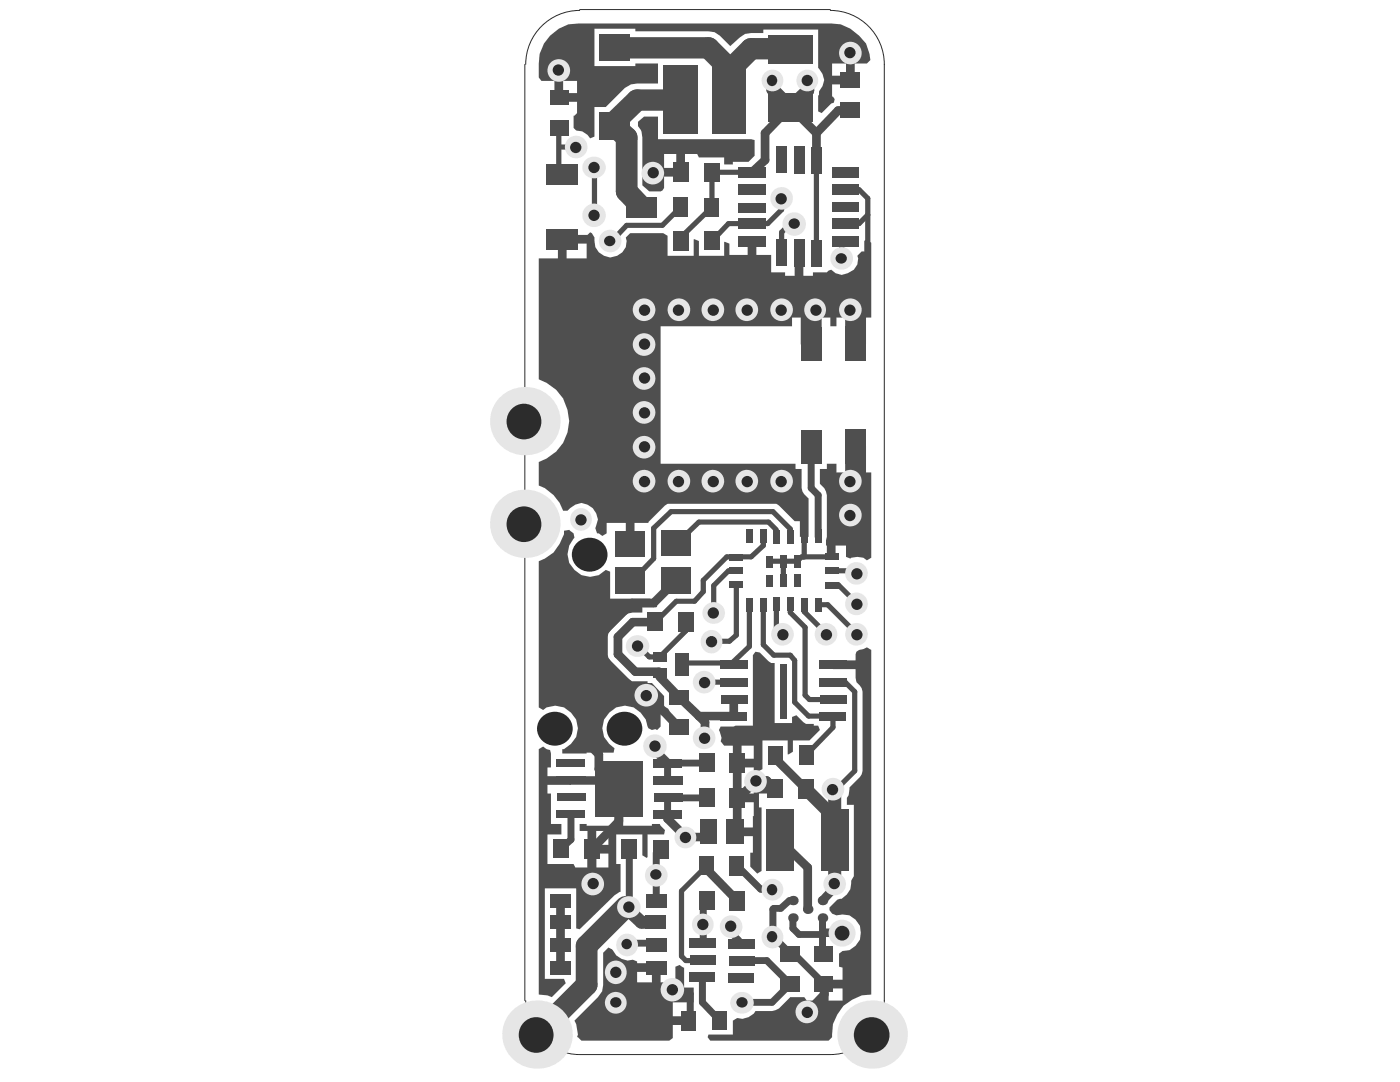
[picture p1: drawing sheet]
<svg xmlns="http://www.w3.org/2000/svg" width="279mm" height="216mm" viewBox="0 0 279 216" stroke-linecap="round" stroke-linejoin="round" font-family="sans-serif">
<path d="M104.7 12.8v186.9M115.7 2.1a10.8 10.8 0 0 0-10.8 10.7M115.7 1.9h50M165.7 2.1a10.8 10.8 0 0 1 10.8 10.7v186.9a10.8 10.8 0 0 1-10.8 10.7h-50a10.8 10.8 0 0 1-10.8-10.7" fill="none" stroke="#2c2c2c" stroke-width=".2"/>
<g fill="#2c2c2c">
<circle cx="115.9" cy="103.7" r="1.13"/>
<circle cx="142" cy="128" r="1.13"/>
<circle cx="156.2" cy="126.7" r="1.13"/>
<circle cx="164.9" cy="126.7" r="1.13"/>
<circle cx="142.4" cy="122.3" r="1.13"/>
<circle cx="127.2" cy="128.9" r="1.13"/>
<circle cx="140.6" cy="136.2" r="1.13"/>
<circle cx="128.6" cy="96.1" r="1.13"/>
<circle cx="161.1" cy="202" r="1.13"/>
<circle cx="129" cy="138.8" r="1.13"/>
<circle cx="142.4" cy="96.1" r="1.13"/>
<circle cx="125.1" cy="188.4" r="1.04"/>
<circle cx="125.5" cy="181" r="1.13"/>
<circle cx="140.6" cy="147.3" r="1.13"/>
<circle cx="128.6" cy="89.2" r="1.13"/>
<circle cx="128.6" cy="82.4" r="1.13"/>
<circle cx="136.8" cy="167.1" r="1.13"/>
<circle cx="118.4" cy="176.3" r="1.13"/>
<circle cx="150.9" cy="155.8" r="1.13"/>
<circle cx="169.6" cy="102.9" r="1.13"/>
<circle cx="161.1" cy="16.1" r="1.13"/>
<circle cx="154" cy="16.1" r="1.09"/>
<circle cx="155.9" cy="39.7" r="1.13"/>
<circle cx="158.5" cy="44.6" r="1.09"/>
<circle cx="122.9" cy="194" r="1.13"/>
<circle cx="122.9" cy="200" r="1.09"/>
<circle cx="134.2" cy="197.5" r="1.13"/>
<circle cx="154" cy="177.5" r="1.09"/>
<circle cx="140.3" cy="184.5" r="1.13"/>
<circle cx="145.8" cy="184.8" r="1.13"/>
<circle cx="148.1" cy="200" r="1.09"/>
<circle cx="154" cy="186.9" r="1.09"/>
<circle cx="130.9" cy="174.5" r="1.09"/>
<circle cx="130.4" cy="34.5" r="1.13"/>
<circle cx="167.9" cy="51.5" r="1.09"/>
<circle cx="169.6" cy="10.5" r="1.13"/>
<circle cx="111.4" cy="14" r="1.13"/>
<circle cx="114.9" cy="29.4" r="1.13"/>
<circle cx="155.9" cy="96.1" r="1.13"/>
<circle cx="169.6" cy="96.1" r="1.13"/>
<circle cx="169.6" cy="61.9" r="1.13"/>
<circle cx="162.8" cy="61.9" r="1.13"/>
<circle cx="155.9" cy="61.9" r="1.13"/>
<circle cx="149.1" cy="61.9" r="1.13"/>
<circle cx="142.4" cy="61.9" r="1.13"/>
<circle cx="135.4" cy="61.9" r="1.13"/>
<circle cx="128.6" cy="61.9" r="1.13"/>
<circle cx="128.6" cy="68.7" r="1.13"/>
<circle cx="128.6" cy="75.4" r="1.13"/>
<circle cx="135.4" cy="96.1" r="1.13"/>
<circle cx="149.1" cy="96.1" r="1.13"/>
<circle cx="171" cy="114.5" r="1.13"/>
<circle cx="171" cy="120.6" r="1.13"/>
<circle cx="171" cy="126.7" r="1.13"/>
<circle cx="168.1" cy="186.2" r="1.48"/>
<circle cx="166.1" cy="157.6" r="1.13"/>
<circle cx="166.5" cy="176.3" r="1.13"/>
<circle cx="118.6" cy="33.4" r="1.13"/>
<circle cx="118.6" cy="43" r="1.13"/>
<circle cx="121.7" cy="48.1" r="1.09"/>
<circle cx="130.7" cy="148.9" r="1.13"/>
</g>
<g fill="#4e4e56">
<path d="M163.6 93.6h1.4v-1.1h1.9v1.8h7v17l-.9 .5a2.97 2.97 0 0 0-3.3-.3l-.9-.4v-2.2h-2v2.2h-1.8v-2.2h-.2v-1.1l.2-.7v-8.3a3.5 3.5 0 0 0-1.4-2.3z"/>
<path d="M112.6 105.9l1-.2 .9 .7 .1 .9a4.5 4.5 0 0 0-.1 6.4 4.5 4.5 0 0 0 6.4 0l.9 .4v5.3h8l.5 .6v.1h.5l.3 .9-.1 .2h-2.8v1h-1.9l-.9 .2-.5 .3-3 3-.5 .7-.2 .7v3.5l.2 .7 .5 .6 3.5 3.5 .7 .5h3.1v.4h.9l2.4 2.6v2.6l-.7 .3v3.2l-.7 .7-.3-.2-.7 .2-.7-.4-.2-.3a4.8 4.8 0 0 0-4.5-4.2 4.6 4.6 0 0 0-4.1 6.3l1 1.3 1 .9-.1 .9-10.3 .2v-.9h.4a4.5 4.5 0 0 0 2.4-5.9 4.5 4.5 0 0 0-5.9-2.4l-.7 .5-.9-.5v-29.2l1.2-.5 1.8-1.3 1.2-1.7 .9-1.9z"/>
<path d="M127.3 24.3l1.2-1h2.8v4.5h18.6l.7 .2v3.1l-1.2 1.2h-3.1v.5h-1.8v-1.4h-5l-.4-.7h-2.4v3.7h-.9v.8h-3.3v2.3l-.3 .5-.4 .2h-2.2l-1.4-1.2v-9.6l-.2-1.2-.7-1zM132.5 30.7v2.8h2.5v-2.8z"/>
<path d="M150.8 130l.8 .2 2.3 2.1h.7v12h3.5v-1.2l.8-.4 1.9 1.8h1.6v.3h.9l.3 .9-2.1 2h-3.3v2.3l-.8 .5h-.2v-2.8h-5v5.8l-.7 .3v2.8h3.1v1.7h-3.1v2.8h.5v12.7l-.9 .5-1.4-1.4v-2.8h.6v-3.3h-3.5v-1.7h3.5l.1-5h-3.3v-1.8h3.3v-5.2h-3.3v-.8h-.8v-3.5h-1.8l-.7-.9 .2-.7-.5-1.5 .3-.7 6.5-.2v-14.1zM148 148.8v2.6h2.4v-2.6z"/>
<path d="M166.2 131.8h4.6v-1.2l.1-.6 .5-.3 .9-.2 .7-.3 .9 .5v68.7a7.8 7.8 0 0 0-7.8 8.6l-.7 .6h-23.7l-.5-.6 .2-.6h4.9v-2.7l.8-.6a3.3 3.3 0 0 0 3.7-1.4h3.3l.7-.1 .7-.4 2.2-2.2h2.8l.5 .7h2.6v-3.3h.9v-.9h3.6v-2.4l-.6-.2v-2.6l.6-.5a3.7 3.7 0 0 0 3.6-4.3 3.7 3.7 0 0 0-4.8-2.9l-.8-.3-.6-.7v-.5l1.6-1.6 .9-.2a3.5 3.5 0 0 0 1.9-3.6l.5-.9v-14.2h-1.4v-1.4l.4-.5 .1-1.6 2.1-2.1 .4-.5 .1-.7v-15.8l-.1-.7-1.1-1.2-.1-.9v-1.7h-4.6zM165.4 197.2v2.5h2.7v-2.5z"/>
<path d="M120.4 190.1l1-1 .7 .3a3.6 3.6 0 0 0 4.2 2.1l.9 .3v.4h3.8v.9h.8v2.9h3v-3.1l.9-.4 .8 .6v4h1.9v2.9h-4.1v2.8h3.3v1.7h-3.3v2.6l-.7 .5h-17.6l-.7-.6h-.1l.1-.6-.3-2.1-.4-.6 4.7-4.7 .9-1.2 .2-1.3zM127.2 193.9v2.1h2.9v-2.1z"/>
<path d="M109.8 7.1a7 7 0 0 1 5.9-2.4h50a6.9 6.9 0 0 1 5.7 2.4l1.4 1.6 .7 2.1 .2 1.2-.7 .7h-2.4v3.3h-.9v.8h-3.6v2.5h.1l.4 .5-.2 .7-.5 .2-1.9 1.9-.7-.4v-3.1l.2-.2v-.7a3 3 0 0 0-.2-4.7v-7.6h-11v.7h-2.4l-1.2 .2-1.1 .7-1.9 1.7-2-2.1-1.1-.7-1.2-.2h-14.6v-.5h-8.2v7.5h8.2v-.5h4.5v4h-4.1l-1.3 .1-1.2 .7-3.8 3.9h-2.3v5.9l-.8 .3-.6-.7-1-.7-1.2-.2-.5-.5v-2.4h.1l.6-.5v-2.3h-3.7v-.9h-.9v-3.3h-2.6l-.5-.6v-2.7a7.3 7.3 0 0 1 2.3-5.7zM166.1 12.7v2.4h2.7v-2.4zM112.4 16.1v2.5h2.8v-2.5z"/>
<path d="M107.5 149.5l.9-.5 .7 .5 .7 .2 .2 .7v2.7h-.7v1.8h4.6v1.7h-4.6v1.7h.7v6.1h2v2.1h-2.7v5.9h5.2l.3 .7h2.4v-7.3h-1.5v-1.4h1.4v.4h5.5v-7.3h1.8v7.3h5.7v-.4h1.6l1 1.2-.2 .9h-3.3v4.5l-.1 .2-.9-.5v-4.2h-5.2v5.9h.9v5.6l-1.3 .7-6.9 6.7-.7-.1v-8h-6.3v18h3.9l.3 .9-2.8 2.8-.8-.4-1.8-.2zM119 165.8v2.8h2.4v-2.8zM119 170.3v2.8h2.4v-2.8z"/>
<path d="M107.5 51.6h3.8v-3.9h.9v-.8h5l.6-.5 .3 .1 .5 .9a3.2 3.2 0 0 0 2.9 3.9 3.2 3.2 0 0 0 3.6-3.2l-.2-.7 .9-.9h6.6l.8 .5v4h5.2v-3.3l1.1 .4v2.9h5v-2.7l1.1 .3v2.3h3.6v-2.8h1.7v2.8h3v3.4h2.8v.7h1.9v-4.5h1.7v4.5h1.9v-.7h2.8l.4-.3 .5-.2 .9 .7 1.2 .4 1.2-.4a2.68 2.68 0 0 0 1.9-3.5l.9-.8h.5v-2.1l.2-.2h.5l.7 .5v15h-7v1.7h-1.2v-1.7h-7.6v1.7h-26.3v27.4h27v1.1h1.2v3.8l.2 .7 .3 .5 .9 .9v7.6h-1.8v-3.1h-1l-3.1-3.1-.6-.4h-21.7l-.5 .4-3.3 3.3v.1h-2.8v4.2h-1.7v-4.2h-3.8v2.1l-.9 .5-.7-.5h-.3l-.4-1 .5-1.8a3.6 3.6 0 0 0-3.3-3.2l-1.2 .3-1.5 1.2h-.9a8.1 8.1 0 0 0-4.9-5v-4.7a8.6 8.6 0 0 0 6.1-8.3 8.6 8.6 0 0 0-6.1-8.2zM113.1 48.6v3h4v-3z"/>
</g>
<path d="M127.5 138.7h1.6M131.5 134l.2 .2M121.8 155.7l1.7 1.8M111.9 179.7v4.3" fill="none" stroke="#4e4e56" stroke-width="1.7"/>
<path d="M113.9 162.5v5l-2 2" fill="none" stroke="#4e4e56" stroke-width="1.4"/>
<path d="M111.5 13.9v5.5M111.5 25.5v8.5M112 29.3h3" fill="none" stroke="#4e4e56" stroke-width="1"/>
<path d="M125.6 181.8l2.4 2.2h3" fill="none" stroke="#4e4e56" stroke-width="2.6"/>
<circle cx="132.5" cy="142" r=".86" fill="#4e4e56"/>
<path d="M121.8 9.5h.8M126.8 134h4.7M129.1 138.7l3.4 3.3M130.5 120.3h-4.4l-5.7 5.7M130.8 124.1h-4.5l-3 3v3.5M141.4 166l-1 1h-3.5" fill="none" stroke="#4e4e56" stroke-width="1.7"/>
<path d="M132.2 45h-7.1l-3 3.1h-.3M130.5 105.4v6.1l-4.2 4.3h-.5M127.3 128.8l2.3 2.3h2.1M136 190.8l.9 .9h3.3" fill="none" stroke="#4e4e56" stroke-width="1"/>
<path d="M122.6 25.2l2.5 2.2M125.1 38.2l2.9 3.1" fill="none" stroke="#4e4e56" stroke-width="4.3"/>
<path d="M134.3 197.4l.8 .9h2.6M140.2 195v5M140.4 180.2v4.2M137.7 203.5l-.1 .2" fill="none" stroke="#4e4e56" stroke-width="1.4"/>
<circle cx="135.5" cy="145.1" r=".86" fill="#4e4e56"/>
<path d="M135.5 139.1l4 3.8" fill="none" stroke="#4e4e56" stroke-width="1.7"/>
<circle cx="146.4" cy="136.1" r=".52" fill="#4e4e56"/>
<path d="M139.5 142.9l1.2 1.2" fill="none" stroke="#4e4e56" stroke-width="1.7"/>
<path d="M142.1 41.3l-6.3 6.1v.7M145.4 44.6l-3.3 3.5M135 120h3.6M145 111.1l-4.6 4.7M145.4 113.9l-3 2.9M136.9 124.1v1.8M140.7 136.1h5.7M142.1 128h3.5" fill="none" stroke="#4e4e56" stroke-width="1"/>
<circle cx="142.1" cy="34.4" r=".52" fill="#4e4e56"/>
<path d="M145.4 14.2v5.8M152.7 26.6v5.3M150.9 155.7h2.1l1.6 1.8M154.6 150.7v.5M166.6 177.1l-2.5 2.6M164.5 196.4v2M164.5 186.1h3.6" fill="none" stroke="#4e4e56" stroke-width="1.7"/>
<path d="M151.8 177.4h2.4M158.2 179.7h-.7l-1.7 1.6h-1.4l-.2 .1v5.4M148 191.7h5l4.7 4.7-3.6 3.6h-5.9M157.7 190.3h.7M158.2 183.2v2.1l1.3 1.2M164.1 183.2v3.3" fill="none" stroke="#4e4e56" stroke-width="1.4"/>
<g fill="none" stroke="#4e4e56" stroke-width="1">
<path d="M156 39.6v2.2l-2.8 2.8h-3.1M158.6 44.6v-.8l-2.6 2.6M152.3 107.1v1.8l-2.4 2.2M156.3 112v3.8M157.7 105.6v1.5M160.5 107.1v4h-.5l-.9 .9h-5.5M149.6 120.7v8.3M152.3 120.7v8l2.1 2h3.3l.9 1.1M154.9 120.7v4.5l1.4 1.4M157.7 120.7v1.5M160.5 120.7v1.4M163.3 120.7h1.9"/>
<path d="M166.2 136.1h2.5l1.9 1.9M166.2 142.9v2.2M170.6 153.8l-4 4"/>
</g>
<path d="M149.9 9.7h7.8" fill="none" stroke="#4e4e56" stroke-width="4.3"/>
<path d="M154.2 16v1.9M166.6 163.2v4.5" fill="none" stroke="#4e4e56" stroke-width="2.6"/>
<circle cx="165" cy="126.6" r=".52" fill="#4e4e56"/>
<path d="M173.2 58.3l-3.5 3.5M165.9 116.7h1.4M165.9 113.9h4.7M165.2 120.7l5.9 5.9" fill="none" stroke="#4e4e56" stroke-width="1"/>
<circle cx="168.8" cy="44.6" r=".52" fill="#4e4e56"/>
<g fill="none" stroke="#4e4e56" stroke-width="1">
<path d="M169.7 10.4v5.6M111.5 34l.7 .7M118.6 33.3v9.6M130.5 34.4h5.3M150.1 34.4h-8v6.9M162.9 31.9v18.6M168.8 37.8h2.6l1.8 1.8v18.7M135.8 41.3l-3.6 3.7M145.4 44.6h4.7M156 46.4v4.1M168.8 48.1l-.8 .7v2.8M173.2 42.9l-1.8 1.7h-2.6"/>
<path d="M130.5 105.4l3.4-3.3h20.3l3.5 3.5M135 120l-4.2 4.1M140.4 115.8v2.3l-1.8 1.9M142.4 116.8v5.4M145 111.1h4.9M145.4 113.9h1.6M147 116.7v10l-1.4 1.3M154.9 105.7l-1.5-1.5h-13.9l-4.5 4.3M160.3 111.1h5.6M167.3 116.7l3.8 3.8M136.9 125.9l-5.2 5.2M149.6 129l-3.5 3.3h-9.7l-.4 .3"/>
<path d="M157.7 122.2l3 3v13.5l.8 .9h4.7M158.6 131.8v8.3l2.8 2.8h4.8M160.5 122.1l4.5 4.5M170.6 138v15.8M166.2 145.1l-5.4 5.6M141 172.8l-5 5v13"/>
</g>
<g fill="none" stroke="#4e4e56" stroke-width="1.7">
<path d="M152.7 26.6l5-5.2 5.2 5.2M152.7 31.9l-2.6 2.5M162.9 26.6v5.3M169.7 22h-2.4l-4.4 4.6M135 115.8l-4.5 4.5M120.4 126v5.6l7.1 7.1h-7.5l-2.2 2.3v7.8l1.7 1.7v3l2.3 2.2h-7.9M123.3 130.6l3.5 3.4M131.7 135.1l3.8 4M146.4 139.6v3.3h-6.9M123.5 157.5v6.4l-5.4 5.6v6.4M131.5 150.5l1.7 1.8M132.5 142l3 3.1"/>
<path d="M140.7 144.1v3.1M147.1 152.3v13.3l-.3 .4M150.9 155.7l-3.4 3.5h-.4M154.6 151.2l6.2 6.3M133.2 162.5v.9l3.7 3.6M141 172.8v.6l6.1 6.3M155.6 167.7l5.6 5.4v8.3M111.9 184v9.1M164.5 198.4l-3.3 3.5"/>
</g>
<path d="M122.6 9.5h18.8l4 4v4.2M135.8 20h-8.6l-5.4 5.2M149.9 9.7l-4.5 4.5M125.1 27.4v10.8M124.9 180.9l-7.8 7.8v7.8l-9.9 9.9" fill="none" stroke="#4e4e56" stroke-width="4.3"/>
<g fill="none" stroke="#4e4e56" stroke-width="1.4">
<path d="M161.9 89.1v8.3l1.4 1.4v8.3M141 152.3h-7.8v3.4M141 159.2h-7.8v3.3M125.6 169.5v11.4M131 170.1v9.6M147.1 172.8l4.7 4.6M125.2 188.2h5.4l.4 .4M137.7 198.3v5.2M140.4 184.4v3.6l-.2 .2M145.2 185.4l2.3 2.3M154.2 186.8l3.5 3.5M158.4 190.3l6.1 6.1"/>
<path d="M159.5 186.5h4.6v3.3M140.2 200l3.5 3.7"/>
</g>
<path d="M161.2 16v2.1l-3.5 3.3-3.5-3.5M160.8 157.5l5.8 5.7v-5.4M166.6 167.7v9.4" fill="none" stroke="#4e4e56" stroke-width="2.6"/>
<path d="M161.9 62.8v5.8M170.8 62.8v5.8M170.8 89.1v5.9" fill="none" stroke="#4e4e56" stroke-width="4.1"/>
<circle cx="115.9" cy="103.6" r="2.21" fill="#e6e6e6"/>
<circle cx="115.9" cy="103.7" r="1.13" fill="#2c2c2c"/>
<path d="M140.5 126.4a2.26 2.26 0 0 1 3.2 .1 2.26 2.26 0 0 1-.2 3.2 2.26 2.26 0 0 1-3.2-.1 2.26 2.26 0 0 1 .2-3.2z" fill="#e6e6e6"/>
<circle cx="142" cy="128" r="1.13" fill="#2c2c2c"/>
<circle cx="156.2" cy="126.6" r="2.26" fill="#e6e6e6"/>
<circle cx="156.2" cy="126.7" r="1.13" fill="#2c2c2c"/>
<circle cx="164.8" cy="126.6" r="2.26" fill="#e6e6e6"/>
<circle cx="164.9" cy="126.7" r="1.13" fill="#2c2c2c"/>
<circle cx="142.5" cy="122.3" r="2.22" fill="#e6e6e6"/>
<circle cx="142.4" cy="122.3" r="1.13" fill="#2c2c2c"/>
<path d="M125.6 127.4a2.26 2.26 0 0 1 3.2-.1 2.26 2.26 0 0 1 .1 3.1 2.26 2.26 0 0 1-3.2 .2 2.26 2.26 0 0 1-.1-3.2z" fill="#e6e6e6"/>
<circle cx="127.2" cy="128.9" r="1.13" fill="#2c2c2c"/>
<circle cx="140.5" cy="136.1" r="2.26" fill="#e6e6e6"/>
<circle cx="140.6" cy="136.2" r="1.13" fill="#2c2c2c"/>
<circle cx="128.5" cy="96" r="2.26" fill="#e6e6e6"/>
<circle cx="128.6" cy="96.1" r="1.13" fill="#2c2c2c"/>
<circle cx="161" cy="201.9" r="2.26" fill="#e6e6e6"/>
<circle cx="161.1" cy="202" r="1.13" fill="#2c2c2c"/>
<circle cx="129" cy="138.7" r="2.3" fill="#e6e6e6"/>
<circle cx="129" cy="138.8" r="1.13" fill="#2c2c2c"/>
<circle cx="142.3" cy="96" r="2.26" fill="#e6e6e6"/>
<circle cx="142.4" cy="96.1" r="1.13" fill="#2c2c2c"/>
<circle cx="125.1" cy="188.6" r="2.21" fill="#e6e6e6"/>
<circle cx="125.1" cy="188.4" r="1.04" fill="#2c2c2c"/>
<path d="M123.8 179.5a2.26 2.26 0 0 1 3.2-.2 2.26 2.26 0 0 1 .2 3.2 2.26 2.26 0 0 1-3.2 .2 2.26 2.26 0 0 1-.2-3.2z" fill="#e6e6e6"/>
<circle cx="125.5" cy="181" r="1.13" fill="#2c2c2c"/>
<circle cx="140.5" cy="147.2" r="2.26" fill="#e6e6e6"/>
<circle cx="140.6" cy="147.3" r="1.13" fill="#2c2c2c"/>
<circle cx="128.5" cy="89.2" r="2.26" fill="#e6e6e6"/>
<circle cx="128.6" cy="89.2" r="1.13" fill="#2c2c2c"/>
<circle cx="128.5" cy="82.3" r="2.26" fill="#e6e6e6"/>
<circle cx="128.6" cy="82.4" r="1.13" fill="#2c2c2c"/>
<circle cx="136.8" cy="167.1" r="2.17" fill="#e6e6e6"/>
<circle cx="136.8" cy="167.1" r="1.13" fill="#2c2c2c"/>
<circle cx="118.3" cy="176.4" r="2.26" fill="#e6e6e6"/>
<circle cx="118.4" cy="176.3" r="1.13" fill="#2c2c2c"/>
<circle cx="150.8" cy="155.9" r="2.26" fill="#e6e6e6"/>
<circle cx="150.9" cy="155.8" r="1.13" fill="#2c2c2c"/>
<circle cx="169.7" cy="102.8" r="2.26" fill="#e6e6e6"/>
<circle cx="169.6" cy="102.9" r="1.13" fill="#2c2c2c"/>
<circle cx="161.1" cy="16.1" r="2.17" fill="#e6e6e6"/>
<circle cx="161.1" cy="16.1" r="1.13" fill="#2c2c2c"/>
<circle cx="154.2" cy="16.1" r="2.17" fill="#e6e6e6"/>
<circle cx="154" cy="16.1" r="1.09" fill="#2c2c2c"/>
<circle cx="156" cy="39.6" r="2.26" fill="#e6e6e6"/>
<circle cx="155.9" cy="39.7" r="1.13" fill="#2c2c2c"/>
<circle cx="158.5" cy="44.7" r="2.34" fill="#e6e6e6"/>
<circle cx="158.5" cy="44.6" r="1.09" fill="#2c2c2c"/>
<path d="M121.4 192.4a2.26 2.26 0 0 1 3.2 .1 2.26 2.26 0 0 1-.2 3.2 2.26 2.26 0 0 1-3.2-.1 2.26 2.26 0 0 1 .2-3.2z" fill="#e6e6e6"/>
<circle cx="122.9" cy="194" r="1.13" fill="#2c2c2c"/>
<circle cx="122.9" cy="200.1" r="2.17" fill="#e6e6e6"/>
<circle cx="122.9" cy="200" r="1.09" fill="#2c2c2c"/>
<circle cx="134.2" cy="197.5" r="2.34" fill="#e6e6e6"/>
<circle cx="134.2" cy="197.5" r="1.13" fill="#2c2c2c"/>
<circle cx="154.2" cy="177.5" r="2.17" fill="#e6e6e6"/>
<circle cx="154" cy="177.5" r="1.09" fill="#2c2c2c"/>
<circle cx="140.3" cy="184.5" r="2.17" fill="#e6e6e6"/>
<circle cx="140.3" cy="184.5" r="1.13" fill="#2c2c2c"/>
<circle cx="145.9" cy="184.9" r="2.26" fill="#e6e6e6"/>
<circle cx="145.8" cy="184.8" r="1.13" fill="#2c2c2c"/>
<path d="M146.4 198.6a2.26 2.26 0 0 1 3.2-.2 2.26 2.26 0 0 1 .1 3.2 2.26 2.26 0 0 1-3.2 .2 2.26 2.26 0 0 1-.1-3.2z" fill="#e6e6e6"/>
<circle cx="148.1" cy="200" r="1.09" fill="#2c2c2c"/>
<circle cx="154.1" cy="187" r="2.21" fill="#e6e6e6"/>
<circle cx="154" cy="186.9" r="1.09" fill="#2c2c2c"/>
<circle cx="131" cy="174.7" r="2.26" fill="#e6e6e6"/>
<circle cx="130.9" cy="174.5" r="1.09" fill="#2c2c2c"/>
<circle cx="130.3" cy="34.5" r="2.26" fill="#e6e6e6"/>
<circle cx="130.4" cy="34.5" r="1.13" fill="#2c2c2c"/>
<circle cx="168" cy="51.6" r="2.26" fill="#e6e6e6"/>
<circle cx="167.9" cy="51.5" r="1.09" fill="#2c2c2c"/>
<circle cx="169.7" cy="10.6" r="2.26" fill="#e6e6e6"/>
<circle cx="169.6" cy="10.5" r="1.13" fill="#2c2c2c"/>
<circle cx="111.5" cy="14.1" r="2.26" fill="#e6e6e6"/>
<circle cx="111.4" cy="14" r="1.13" fill="#2c2c2c"/>
<circle cx="115" cy="29.3" r="2.26" fill="#e6e6e6"/>
<circle cx="114.9" cy="29.4" r="1.13" fill="#2c2c2c"/>
<circle cx="156" cy="96" r="2.26" fill="#e6e6e6"/>
<circle cx="155.9" cy="96.1" r="1.13" fill="#2c2c2c"/>
<circle cx="169.7" cy="96" r="2.26" fill="#e6e6e6"/>
<circle cx="169.6" cy="96.1" r="1.13" fill="#2c2c2c"/>
<circle cx="169.7" cy="61.8" r="2.26" fill="#e6e6e6"/>
<circle cx="169.6" cy="61.9" r="1.13" fill="#2c2c2c"/>
<circle cx="162.6" cy="61.8" r="2.21" fill="#e6e6e6"/>
<circle cx="162.8" cy="61.9" r="1.13" fill="#2c2c2c"/>
<circle cx="156" cy="61.8" r="2.26" fill="#e6e6e6"/>
<circle cx="155.9" cy="61.9" r="1.13" fill="#2c2c2c"/>
<circle cx="149" cy="61.8" r="2.26" fill="#e6e6e6"/>
<circle cx="149.1" cy="61.9" r="1.13" fill="#2c2c2c"/>
<circle cx="142.3" cy="61.8" r="2.26" fill="#e6e6e6"/>
<circle cx="142.4" cy="61.9" r="1.13" fill="#2c2c2c"/>
<circle cx="135.5" cy="61.8" r="2.26" fill="#e6e6e6"/>
<circle cx="135.4" cy="61.9" r="1.13" fill="#2c2c2c"/>
<circle cx="128.5" cy="61.8" r="2.26" fill="#e6e6e6"/>
<circle cx="128.6" cy="61.9" r="1.13" fill="#2c2c2c"/>
<circle cx="128.5" cy="68.8" r="2.26" fill="#e6e6e6"/>
<circle cx="128.6" cy="68.7" r="1.13" fill="#2c2c2c"/>
<circle cx="128.5" cy="75.5" r="2.26" fill="#e6e6e6"/>
<circle cx="128.6" cy="75.4" r="1.13" fill="#2c2c2c"/>
<circle cx="135.5" cy="96" r="2.26" fill="#e6e6e6"/>
<circle cx="135.4" cy="96.1" r="1.13" fill="#2c2c2c"/>
<circle cx="149" cy="96" r="2.26" fill="#e6e6e6"/>
<circle cx="149.1" cy="96.1" r="1.13" fill="#2c2c2c"/>
<circle cx="170.9" cy="114.4" r="2.26" fill="#e6e6e6"/>
<circle cx="171" cy="114.5" r="1.13" fill="#2c2c2c"/>
<circle cx="170.9" cy="120.5" r="2.26" fill="#e6e6e6"/>
<circle cx="171" cy="120.6" r="1.13" fill="#2c2c2c"/>
<circle cx="170.9" cy="126.6" r="2.26" fill="#e6e6e6"/>
<circle cx="171" cy="126.7" r="1.13" fill="#2c2c2c"/>
<circle cx="168.1" cy="186.2" r="2.69" fill="#e6e6e6"/>
<circle cx="168.1" cy="186.2" r="1.48" fill="#2c2c2c"/>
<circle cx="166.2" cy="157.5" r="2.26" fill="#e6e6e6"/>
<circle cx="166.1" cy="157.6" r="1.13" fill="#2c2c2c"/>
<circle cx="166.6" cy="176.4" r="2.26" fill="#e6e6e6"/>
<circle cx="166.5" cy="176.3" r="1.13" fill="#2c2c2c"/>
<path d="M116.9 31.9a2.26 2.26 0 0 1 3.2-.1 2.26 2.26 0 0 1 .1 3.2 2.26 2.26 0 0 1-3.2 .1 2.26 2.26 0 0 1-.1-3.2z" fill="#e6e6e6"/>
<circle cx="118.6" cy="33.4" r="1.13" fill="#2c2c2c"/>
<circle cx="118.6" cy="43" r="2.34" fill="#e6e6e6"/>
<circle cx="118.6" cy="43" r="1.13" fill="#2c2c2c"/>
<circle cx="121.8" cy="48.1" r="2.26" fill="#e6e6e6"/>
<circle cx="121.7" cy="48.1" r="1.09" fill="#2c2c2c"/>
<circle cx="130.7" cy="148.9" r="2.34" fill="#e6e6e6"/>
<circle cx="130.7" cy="148.9" r="1.13" fill="#2c2c2c"/>
<circle cx="110.8" cy="145.3" r=".86" fill="#e6e6e6"/>
<path d="M108.2 143a3.5 3.5 0 0 1 4.9-.1 3.5 3.5 0 0 1 .2 4.9 3.5 3.5 0 0 1-5 .1 3.5 3.5 0 0 1-.1-4.9z" fill="#2c2c2c"/>
<circle cx="124.7" cy="145.3" r=".86" fill="#e6e6e6"/>
<path d="M122.1 143a3.5 3.5 0 0 1 4.9-.1 3.5 3.5 0 0 1 .2 4.9 3.5 3.5 0 0 1-5 .1 3.5 3.5 0 0 1-.1-4.9z" fill="#2c2c2c"/>
<circle cx="117.8" cy="110.6" r=".86" fill="#e6e6e6"/>
<path d="M115.2 108.3a3.5 3.5 0 0 1 4.9-.1 3.5 3.5 0 0 1 .1 4.9 3.5 3.5 0 0 1-4.9 .1 3.5 3.5 0 0 1-.1-4.9z" fill="#2c2c2c"/>
<circle cx="104.7" cy="84" r="6.9" fill="#e6e6e6"/>
<circle cx="104.5" cy="84.1" r="3.5" fill="#2c2c2c"/>
<circle cx="107.2" cy="206.4" r="6.9" fill="#e6e6e6"/>
<circle cx="107" cy="206.5" r="3.5" fill="#2c2c2c"/>
<circle cx="104.7" cy="104.5" r="6.9" fill="#e6e6e6"/>
<circle cx="104.5" cy="104.6" r="3.5" fill="#2c2c2c"/>
<circle cx="174.1" cy="206.4" r="6.9" fill="#e6e6e6"/>
<circle cx="174" cy="206.5" r="3.6" fill="#2c2c2c"/>
<g fill="#4e4e56">
<path d="M110 191.7h3.9v2.8h-3.9z" fill-rule="evenodd"/>
<path d="M109.8 182.6h4v2.8h-4z" fill-rule="evenodd"/>
<path d="M109.8 178.3h4.1v2.8h-4.1z" fill-rule="evenodd"/>
<path d="M110.3 167.5h3.1v3.7h-3.1z" fill-rule="evenodd"/>
<path d="M111 161.6h5.7v1.6h-5.7z" fill-rule="evenodd"/>
<path d="M111 154.9h5.9v1.5h-5.9z" fill-rule="evenodd"/>
<path d="M111 151.4h5.7v1.6h-5.7z" fill-rule="evenodd"/>
<path d="M109.8 24h3.6v3.1h-3.6z" fill-rule="evenodd"/>
<path d="M124 167.5h3.2v3.9h-3.2z" fill-rule="evenodd"/>
<path d="M129.2 122.2h3.2v3.7h-3.2z" fill-rule="evenodd"/>
<path d="M122.8 106.1h5.9v5h-5.9z" fill-rule="evenodd"/>
<path d="M124.9 39.2h6.1v4.2h-6.1z" fill-rule="evenodd"/>
<path d="M137.6 193.9h5v1.9h-5z" fill-rule="evenodd"/>
<path d="M137.7 190.6h5.1v1.9h-5.1z" fill-rule="evenodd"/>
<path d="M139.5 178h3.1v3.6h-3.1z" fill-rule="evenodd"/>
<path d="M139.7 163.5h3.3v4.9h-3.3z" fill-rule="evenodd"/>
<path d="M139.5 150.4h3.1v3.6h-3.1z" fill-rule="evenodd"/>
<path d="M135.3 122.2h3.1v3.8h-3.1z" fill-rule="evenodd"/>
<path d="M140.5 39.6h3v3.6h-3z" fill-rule="evenodd"/>
<path d="M134.3 39.4h2.9v3.8h-2.9z" fill-rule="evenodd"/>
<path d="M155.8 188.7h3.8v3.1h-3.8z" fill-rule="evenodd"/>
<path d="M155.8 194.8h3.8v3.1h-3.8z" fill-rule="evenodd"/>
<path d="M153.2 149h3v3.6h-3z" fill-rule="evenodd"/>
<path d="M153 155.6h3.2v3.6h-3.2z" fill-rule="evenodd"/>
<path d="M148.9 119.4h1.4v2.7h-1.4z" fill-rule="evenodd"/>
<path d="M151.6 119.4h1.4v2.7h-1.4z" fill-rule="evenodd"/>
<path d="M154.2 119.3h1.4v2.6h-1.4z" fill-rule="evenodd"/>
<path d="M157 119.3h1.4v2.6h-1.4z" fill-rule="evenodd"/>
<path d="M157 105.9h1.4v2.6h-1.4z" fill-rule="evenodd"/>
<path d="M154.2 105.9h1.4v2.6h-1.4z" fill-rule="evenodd"/>
<path d="M151.6 105.7h1.4v2.6h-1.4z" fill-rule="evenodd"/>
<path d="M148.9 105.7h1.4v2.6h-1.4z" fill-rule="evenodd"/>
<path d="M158.4 110.8h1.4v2.4h-1.4z" fill-rule="evenodd"/>
<path d="M155.6 110.8h1.4v2.4h-1.4z" fill-rule="evenodd"/>
<path d="M152.9 110.9h1.3v2.3h-1.3z" fill-rule="evenodd"/>
<path d="M152.9 114.8h1.3v2.2h-1.3z" fill-rule="evenodd"/>
<path d="M155.6 114.6h1.4v2.4h-1.4z" fill-rule="evenodd"/>
<path d="M158.4 114.6h1.4v2.4h-1.4z" fill-rule="evenodd"/>
<path d="M162.6 188.7h3.6v3.1h-3.6z" fill-rule="evenodd"/>
<path d="M162.6 194.8h3.6v3.1h-3.6z" fill-rule="evenodd"/>
<path d="M163.5 142h5.3v1.8h-5.3z" fill-rule="evenodd"/>
<path d="M163.6 138.7h5.4v1.8h-5.4z" fill-rule="evenodd"/>
<path d="M163.5 135.2h5.5v1.8h-5.5z" fill-rule="evenodd"/>
<path d="M162.6 119.4h1.4v2.7h-1.4z" fill-rule="evenodd"/>
<path d="M162.6 105.7h1.4v2.6h-1.4z" fill-rule="evenodd"/>
<path d="M164.7 116.2h2.6v1.2h-2.6z" fill-rule="evenodd"/>
<path d="M164.7 113.2h2.6v1.4h-2.6z" fill-rule="evenodd"/>
<path d="M164.7 110.4h2.6v1.2h-2.6z" fill-rule="evenodd"/>
<path d="M168.7 65.1h4.1v7h-4.1z" fill-rule="evenodd"/>
<path d="M166.1 43.6h5.3v2.1h-5.3z" fill-rule="evenodd"/>
<path d="M166.1 40.3h5.3v1.9h-5.3z" fill-rule="evenodd"/>
<path d="M166.1 36.8h5.3v2.1h-5.3z" fill-rule="evenodd"/>
<path d="M167.8 14.4h3.8v3.1h-3.8z" fill-rule="evenodd"/>
<path d="M111.2 158.3h5.7v1.6h-5.7z" fill-rule="evenodd"/>
<path d="M109.8 187.2h4.1v2.7h-4.1z" fill-rule="evenodd"/>
<path d="M109.1 45.7h6.2v4.1h-6.2z" fill-rule="evenodd"/>
<path d="M109.8 17.9h3.6v2.9h-3.6z" fill-rule="evenodd"/>
<path d="M109.1 32.6h6.2v4.2h-6.2z" fill-rule="evenodd"/>
<path d="M122.8 113.2h5.9v5.2h-5.9z" fill-rule="evenodd"/>
<path d="M139.5 157.3h3.1v3.6h-3.1z" fill-rule="evenodd"/>
<path d="M142.1 201.7h2.9v3.7h-2.9z" fill-rule="evenodd"/>
<path d="M136 201.7h3v3.9h-3z" fill-rule="evenodd"/>
<path d="M139.5 170.8h2.9v3.7h-2.9z" fill-rule="evenodd"/>
<path d="M137.6 187.2h5.2v1.9h-5.2z" fill-rule="evenodd"/>
<path d="M134.6 130.4h2.8v4.5h-2.8z" fill-rule="evenodd"/>
<path d="M134.3 46.2h3.1v3.8h-3.1z" fill-rule="evenodd"/>
<path d="M140.5 46.2h3.2v3.6h-3.2z" fill-rule="evenodd"/>
<path d="M140.5 32.6h3.2v3.7h-3.2z" fill-rule="evenodd"/>
<path d="M134.3 32.5h3.1v3.8h-3.1z" fill-rule="evenodd"/>
<path d="M152.9 161.5h5.5v12.3h-5.5z" fill-rule="evenodd"/>
<path d="M155.6 132.5h1.4v10.9h-1.4z" fill-rule="evenodd"/>
<path d="M154.9 47.7h2.1v5.4h-2.1z" fill-rule="evenodd"/>
<path d="M158.4 47.7h2.1v5.6h-2.1z" fill-rule="evenodd"/>
<path d="M158.4 29.2h2.1v5.5h-2.1z" fill-rule="evenodd"/>
<path d="M154.9 29.2h2.1v5.3h-2.1z" fill-rule="evenodd"/>
<path d="M163.8 161.5h5.6v12.3h-5.6z" fill-rule="evenodd"/>
<path d="M163.5 131.8h5.5v1.7h-5.5z" fill-rule="evenodd"/>
<path d="M168.7 85.6h4.1v6.9h-4.1z" fill-rule="evenodd"/>
<path d="M166.1 47h5.3v2.1h-5.3z" fill-rule="evenodd"/>
<path d="M167.8 20.5h3.8v3.1h-3.8z" fill-rule="evenodd"/>
<path d="M166.1 33.3h5.3v2.1h-5.3z" fill-rule="evenodd"/>
<path d="M116.6 167.5h3.1v3.9h-3.1z" fill-rule="evenodd"/>
<path d="M129.1 191.7h4v2.8h-4z" fill-rule="evenodd"/>
<path d="M145.4 194.1h5v1.9h-5z" fill-rule="evenodd"/>
<path d="M145.6 190.8h5v1.9h-5z" fill-rule="evenodd"/>
<path d="M128.9 182.6h4v2.8h-4z" fill-rule="evenodd"/>
<path d="M128.9 178.3h4.2v2.8h-4.2z" fill-rule="evenodd"/>
<path d="M145.6 177.8h3.1v3.8h-3.1z" fill-rule="evenodd"/>
<path d="M145 163.5h3.5v4.9h-3.5z" fill-rule="evenodd"/>
<path d="M130.3 161.6h5.7v1.8h-5.7z" fill-rule="evenodd"/>
<path d="M130.3 167.7h3.1v3.7h-3.1z" fill-rule="evenodd"/>
<path d="M159.5 148.8h2.9v3.8h-2.9z" fill-rule="evenodd"/>
<path d="M145.6 150.4h3.1v3.8h-3.1z" fill-rule="evenodd"/>
<path d="M130.3 154.9h5.9v1.7h-5.9z" fill-rule="evenodd"/>
<path d="M130.3 151.4h5.7v1.7h-5.7z" fill-rule="evenodd"/>
<path d="M159.3 155.6h3.1v3.8h-3.1z" fill-rule="evenodd"/>
<path d="M133.6 137.7h3.8v2.9h-3.8z" fill-rule="evenodd"/>
<path d="M143.7 142h5.3v1.8h-5.3z" fill-rule="evenodd"/>
<path d="M143.8 138.7h5.4v1.8h-5.4z" fill-rule="evenodd"/>
<path d="M143.7 135.2h5.5v1.8h-5.5z" fill-rule="evenodd"/>
<path d="M130.3 133.3h2.8v1.9h-2.8z" fill-rule="evenodd"/>
<path d="M159.8 119.4h1.4v2.7h-1.4z" fill-rule="evenodd"/>
<path d="M132 105.9h5.9v5h-5.9z" fill-rule="evenodd"/>
<path d="M159.8 105.7h1.4v2.6h-1.4z" fill-rule="evenodd"/>
<path d="M145.6 110.6h2.6v1.2h-2.6z" fill-rule="evenodd"/>
<path d="M145.6 113.2h2.6v1.4h-2.6z" fill-rule="evenodd"/>
<path d="M145.6 116h2.6v1.2h-2.6z" fill-rule="evenodd"/>
<path d="M159.8 65.3h4.2v6.8h-4.2z" fill-rule="evenodd"/>
<path d="M147.3 36.8h5.6v2.1h-5.6z" fill-rule="evenodd"/>
<path d="M147.3 40.5h5.6v1.9h-5.6z" fill-rule="evenodd"/>
<path d="M147.3 43.6h5.6v2.1h-5.6z" fill-rule="evenodd"/>
<path d="M145.6 157.3h3.1v3.8h-3.1z" fill-rule="evenodd"/>
<path d="M130.5 158.3h5.7v1.8h-5.7z" fill-rule="evenodd"/>
<path d="M128.9 187.2h4.2v2.7h-4.2z" fill-rule="evenodd"/>
<path d="M145.6 170.8h2.9v3.9h-2.9z" fill-rule="evenodd"/>
<path d="M145.4 187.3h5.2v1.9h-5.2z" fill-rule="evenodd"/>
<path d="M133.6 143.6h3.8v3.1h-3.8z" fill-rule="evenodd"/>
<path d="M143.7 131.8h5.5v1.7h-5.5z" fill-rule="evenodd"/>
<path d="M132 113.2h5.9v5.2h-5.9z" fill-rule="evenodd"/>
<path d="M130.3 130.2h2.8v1.9h-2.8z" fill-rule="evenodd"/>
<path d="M159.8 85.8h4.2v6.7h-4.2z" fill-rule="evenodd"/>
<path d="M161.9 47.9h2.1v5.4h-2.1z" fill-rule="evenodd"/>
<path d="M147.3 47h5.6v2.1h-5.6z" fill-rule="evenodd"/>
<path d="M153.4 6.9h8.8v5.8h-8.8z" fill-rule="evenodd"/>
<path d="M153.4 18.6h8.8v5.7h-8.8z" fill-rule="evenodd"/>
<path d="M161.9 29.3h2.1v5.4h-2.1z" fill-rule="evenodd"/>
<path d="M147.3 33.3h5.6v2.1h-5.6z" fill-rule="evenodd"/>
<path d="M132.4 13h6.9v13.7h-6.9z" fill-rule="evenodd"/>
<path d="M142.1 13h6.8v13.7h-6.8z" fill-rule="evenodd"/>
<path d="M119.7 22.4h6.1v5.6h-6.1z" fill-rule="evenodd"/>
<path d="M119.7 6.8h6.1v5.4h-6.1z" fill-rule="evenodd"/>
<path d="M118.8 151.9h9.6v11.1h-9.6z" fill-rule="evenodd"/>
</g>
<g fill="#4e4e56">
<circle cx="158.2" cy="183.2" r=".95"/>
<circle cx="158.2" cy="179.7" r=".95"/>
<circle cx="164.1" cy="183.2" r=".95"/>
<circle cx="164.1" cy="179.7" r=".95"/>
<circle cx="161.2" cy="181.4" r=".95"/>
</g>
</svg>
